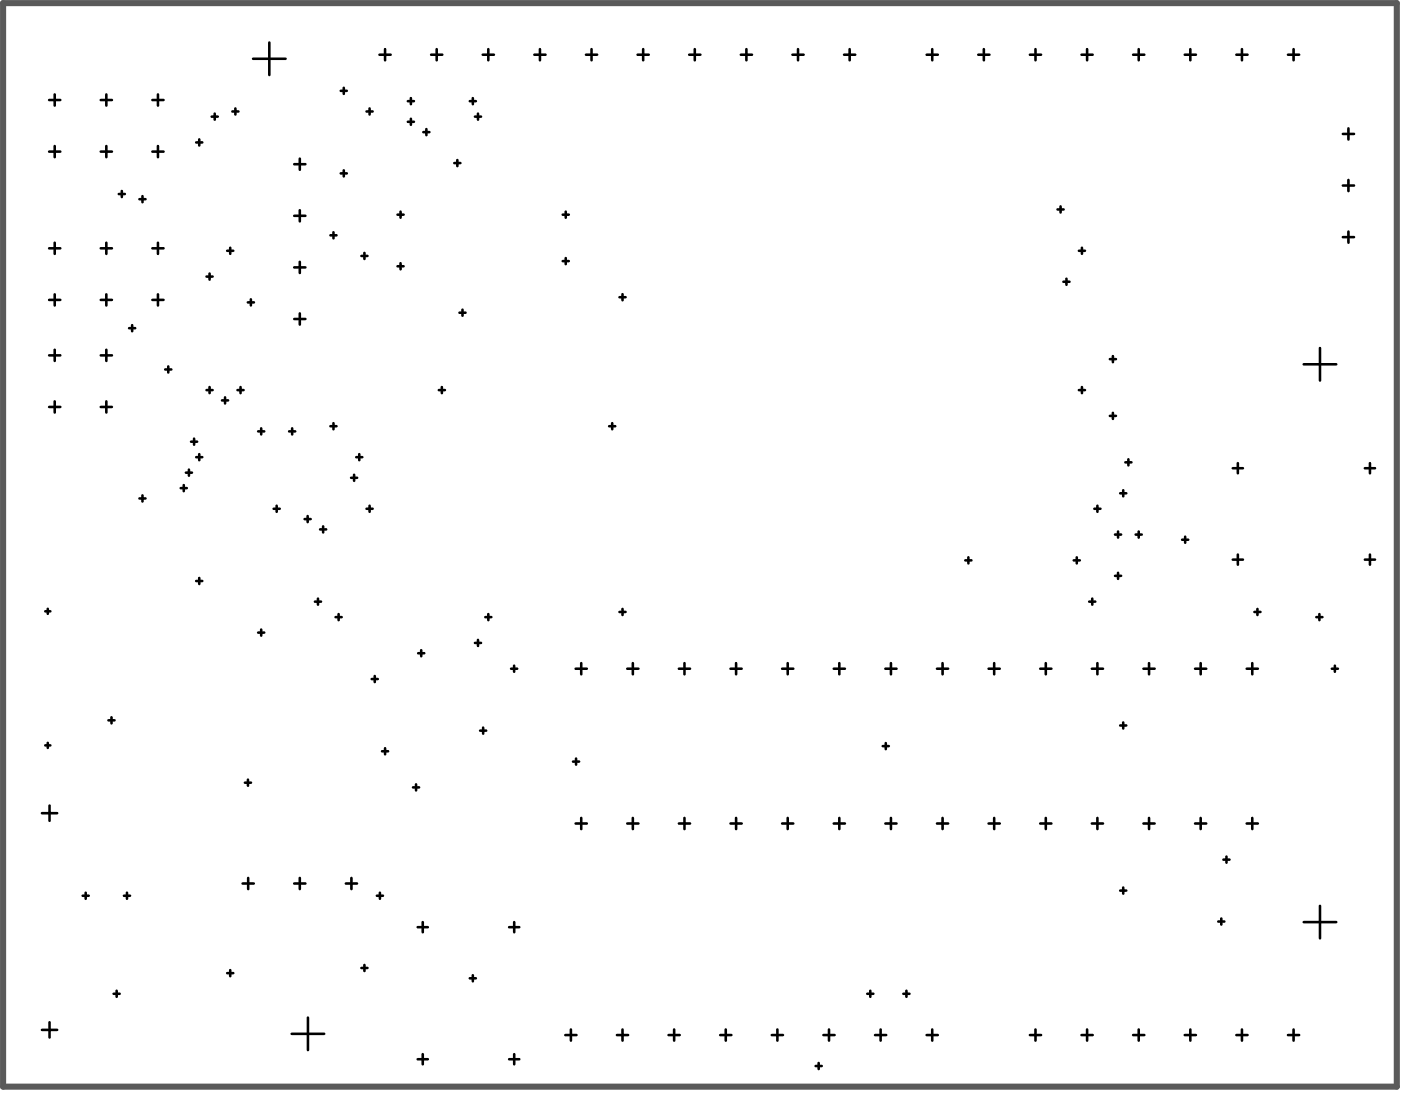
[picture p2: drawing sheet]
<svg xmlns="http://www.w3.org/2000/svg" width="230mm" height="182mm" viewBox="0 0 230 182" stroke-linecap="round" stroke-linejoin="round" font-family="sans-serif">
<path d="M.5 .5h228.5v177.7h-228.5z" fill="none" stroke="#5a5a5a" stroke-width="1"/>
<g fill="none" stroke="#000" stroke-width=".42">
<path d="M8.1 16.4h1.8M9 15.5v1.8M16.5 16.4h1.8M17.4 15.5v1.8M25 16.4h1.8M25.9 15.5v1.8M34.7 19.1h1M35.2 18.6v1M38.1 18.3h1M38.6 17.8v1M41.5 9.6h5.3M44.1 7v5.3"/>
<path d="M55.9 14.9h1M56.4 14.4v1M60.1 18.3h1M60.6 17.8v1M62.2 9h1.8M63.1 8.1v1.8M66.9 20h1M66.9 16.6h1M67.4 16.1v1M67.4 19.5v1M70.7 9h1.8M71.6 8.1v1.8"/>
<path d="M77 16.6h1M77.5 16.1v1M77.9 19.1h1M78.4 18.6v1M79.1 9h1.9M80 8.1v1.8M87.6 9h1.8M88.5 8.1v1.8M96.1 9h1.8M97 8.1v1.8M104.5 9h1.8M105.4 8.1v1.8"/>
<path d="M113 9h1.8M113.9 8.1v1.8M121.4 9h1.9M122.4 8.1v1.8M129.9 9h1.8M130.8 8.1v1.8M138.4 9h1.8M139.3 8.1v1.8M151.9 9h1.8M152.8 8.1v1.8M160.4 9h1.8M161.3 8.1v1.8"/>
<path d="M168.8 9h1.9M169.7 8.1v1.8M177.3 9h1.8M178.2 8.1v1.8M185.7 9h1.9M186.7 8.1v1.8M194.2 9h1.8M195.1 8.1v1.8M202.7 9h1.8M203.6 8.1v1.8M211.1 9h1.9M212 8.1v1.8"/>
<path d="M8.1 24.9h1.8M9 24v1.8M9 39.8v1.8M16.5 24.9h1.8M17.4 24v1.8M17.4 39.8v1.8M19.5 31.8h1M20 31.3v1M22.9 32.7h1M23.4 32.2v1M25 24.9h1.8M25.9 24v1.8"/>
<path d="M25.9 39.8v1.8M32.2 23.4h1M32.7 22.9v1M48.2 26.9h1.9M48.2 35.4h1.9M49.1 26v1.8M49.1 34.5v1.8M54.2 38.6h1M54.7 38.1v1M55.9 28.4h1M56.4 27.9v1M65.2 35.2h1"/>
<path d="M65.7 34.7v1M69.4 21.7h1M69.9 21.2v1M74.5 26.7h1M75 26.2v1M92.2 35.2h1M92.7 34.7v1M173.4 34.4h1M173.9 33.9v1M220.1 38.9h1.9M220.1 30.4h1.9M220.1 22h1.9"/>
<path d="M221 21.1v1.8M221 29.5v1.8M221 38v1.8M8.1 40.7h1.8M8.1 49.2h1.8M8.1 58.3h1.8M9 48.3v1.8M9 57.4v1.8M16.5 40.7h1.8M16.5 49.2h1.8M16.5 58.3h1.8M17.4 48.3v1.8"/>
<path d="M17.4 57.4v1.8M21.2 53.8h1M21.7 53.3v1M25 40.7h1.8M25 49.2h1.8M25.9 48.3v1.8M33.9 45.4h1M34.4 44.9v1M37.2 41.1h1M37.7 40.6v1M40.6 49.6h1M41.1 49.1v1"/>
<path d="M48.2 43.9h1.9M48.2 52.3h1.9M49.1 42.9v1.9M49.1 51.4v1.8M59.2 42h1M59.7 41.5v1M65.2 43.7h1M65.7 43.2v1M75.3 51.3h1M75.8 50.8v1M92.2 42.8h1M92.7 42.3v1"/>
<path d="M101.5 48.7h1M102 48.2v1M174.3 46.2h1M174.8 45.7v1M176.9 41.1h1M177.4 40.6v1M181.9 58.9h1M182.4 58.4v1M213.7 59.8h5.3M216.4 57.1v5.3M8.1 66.7h1.8M9 65.8v1.9"/>
<path d="M16.5 66.7h1.8M17.4 65.8v1.9M27.1 60.6h1M27.6 60.1v1M30.1 79.6v1M30.5 77.5h1M31 77v1M31.3 72.4h1M31.8 71.9v1M32.2 75h1M32.7 74.5v1M33.9 64h1"/>
<path d="M34.4 63.5v1M36.4 65.7h1M36.9 65.2v1M38.9 64h1M39.4 63.5v1M42.3 70.8h1M42.8 70.3v1M47.4 70.8h1M47.9 70.3v1M54.2 69.9h1M54.7 69.4v1M57.5 78.4h1"/>
<path d="M58 77.9v1M58.4 75h1M58.9 74.5v1M71.9 64h1M72.4 63.5v1M99.9 69.9h1M100.4 69.4v1M176.9 64h1M177.4 63.5v1M181.9 68.2h1M182.4 67.7v1M184.5 75.8h1"/>
<path d="M185 75.3v1M202.1 76.8h1.6M202.9 76v1.6M223.7 76.8h1.7M224.6 76v1.6M7.8 99.8v.9M22.9 81.8h1M23.4 81.3v1M29.6 80.1h1M32.2 95.3h1M32.7 94.8v1M44.9 83.4h1"/>
<path d="M45.4 82.9v1M49.9 85.1h1M50.4 84.6v1M51.6 98.7h1M52.1 98.2v1M52.5 86.8h1M53 86.3v1M60.1 83.4h1M60.6 82.9v1M102 99.9v1M158.2 91.9h1M158.7 91.4v1"/>
<path d="M176 91.9h1M176.5 91.4v1M178.5 98.7h1M179 98.2v1M179.4 83.4h1M179.9 82.9v1M182.8 94.4h1M182.8 87.7h1M183.3 87.2v1M183.3 93.9v1M183.6 80.9h1M184.1 80.4v1"/>
<path d="M186.2 87.7h1M186.7 87.2v1M193.8 88.5h1M194.3 88v1M202.1 91.8h1.6M202.9 91v1.6M206.1 99.9v1M223.7 91.8h1.7M224.6 91v1.6M7.4 100.3h.9M17.8 118.1h1M18.3 117.6v1"/>
<path d="M42.3 103.8h1M42.8 103.3v1M55 101.2h1M55.5 100.7v1M60.9 111.4h1M61.4 110.9v1M68.5 107.1h1M69 106.6v1M77.9 105.4h1M78.4 105v.9M78.7 119.8h1M79.2 119.3v1"/>
<path d="M79.5 101.2h1M80 100.7v1M83.8 109.7h1M84.3 109.2v1M94.4 109.7h1.8M95.3 108.8v1.8M101.5 100.4h1M102.8 109.7h1.9M103.7 108.8v1.8M111.3 109.7h1.8M112.2 108.8v1.8M119.7 109.7h1.9"/>
<path d="M120.7 108.8v1.8M128.2 109.7h1.8M129.1 108.8v1.8M136.7 109.7h1.8M137.6 108.8v1.8M145.1 109.7h1.9M146 108.8v1.8M153.6 109.7h1.8M154.5 108.8v1.8M162.1 109.7h1.8M163 108.8v1.8M170.5 109.7h1.8"/>
<path d="M171.4 108.8v1.8M179 109.7h1.8M179.9 108.8v1.8M183.6 119h1M184.1 118.5v1M187.4 109.7h1.9M188.4 108.8v1.8M195.9 109.7h1.8M196.8 108.8v1.8M204.4 109.7h1.8M205.3 108.8v1.8M205.6 100.4h1"/>
<path d="M215.8 101.2h1M216.3 100.7v1M218.3 109.7h1M218.8 109.2v1M6.9 133.4h2.5M7.4 122.3h.9M7.8 121.8v.9M8.1 132.1v2.5M40.1 128.4h1M40.6 127.9v1M62.6 123.2h1M63.1 122.7v1"/>
<path d="M67.7 129.1h1M68.2 128.6v1M93.9 124.9h1M94.4 135.1h1.8M94.4 124.4v1M95.3 134.2v1.8M102.8 135.1h1.9M103.7 134.2v1.8M111.3 135.1h1.8M112.2 134.2v1.8M119.7 135.1h1.9M120.7 134.2v1.8"/>
<path d="M128.2 135.1h1.8M129.1 134.2v1.8M136.7 135.1h1.8M137.6 134.2v1.8M144.7 122.4h1M145.1 135.1h1.9M145.2 121.9v1M146 134.2v1.8M153.6 135.1h1.8M154.5 134.2v1.8M162.1 135.1h1.8M163 134.2v1.8"/>
<path d="M170.5 135.1h1.8M171.4 134.2v1.8M179 135.1h1.8M179.9 134.2v1.8M187.4 135.1h1.9M188.4 134.2v1.8M195.9 135.1h1.8M196.8 134.2v1.8M204.4 135.1h1.8M205.3 134.2v1.8M13.5 146.9h1M14 146.4v1"/>
<path d="M20.3 146.9h1M20.8 146.4v1M37.2 159.6h1M37.7 159.1v1M39.8 144.9h1.8M40.7 144v1.8M48.2 144.9h1.9M49.1 144v1.8M56.7 144.9h1.8M57.6 144v1.8M59.2 158.8h1M59.7 158.3v1"/>
<path d="M61.8 146.9h1M62.3 146.4v1M68.5 152.1h1.6M69.3 151.2v1.7M77.5 160v1M83.5 152.1h1.6M84.3 151.2v1.7M183.6 146.1h1M184.1 145.6v1M199.7 151.1h1M200.2 150.6v1M200.5 141h1"/>
<path d="M201 140.5v1M213.7 151.2h5.3M216.4 148.6v5.3M6.9 168.9h2.5M8.1 167.7v2.5M18.6 163h1M19.1 162.5v1M47.8 169.6h5.3M50.5 166.9v5.3M68.5 173.7h1.6M69.3 172.9v1.7M77 160.5h1"/>
<path d="M83.5 173.7h1.6M84.3 172.9v1.7M92.7 169.8h1.8M93.6 168.9v1.8M101.1 169.8h1.9M102 168.9v1.8M109.6 169.8h1.8M110.5 168.9v1.8M118.1 169.8h1.8M119 168.9v1.8M126.5 169.8h1.8M127.4 168.9v1.8"/>
<path d="M133.7 174.8h1M134.2 174.3v1M135 169.8h1.8M135.9 168.9v1.8M142.2 163h1M142.7 162.5v1M143.4 169.8h1.9M144.4 168.9v1.8M148.1 163h1M148.6 162.5v1M151.9 169.8h1.8M152.8 168.9v1.8"/>
<path d="M168.8 169.8h1.9M169.7 168.9v1.8M177.3 169.8h1.8M178.2 168.9v1.8M185.7 169.8h1.9M186.7 168.9v1.8M194.2 169.8h1.8M195.1 168.9v1.8M202.7 169.8h1.8M203.6 168.9v1.8M211.1 169.8h1.9M212 168.9v1.8"/>
</g>
</svg>
